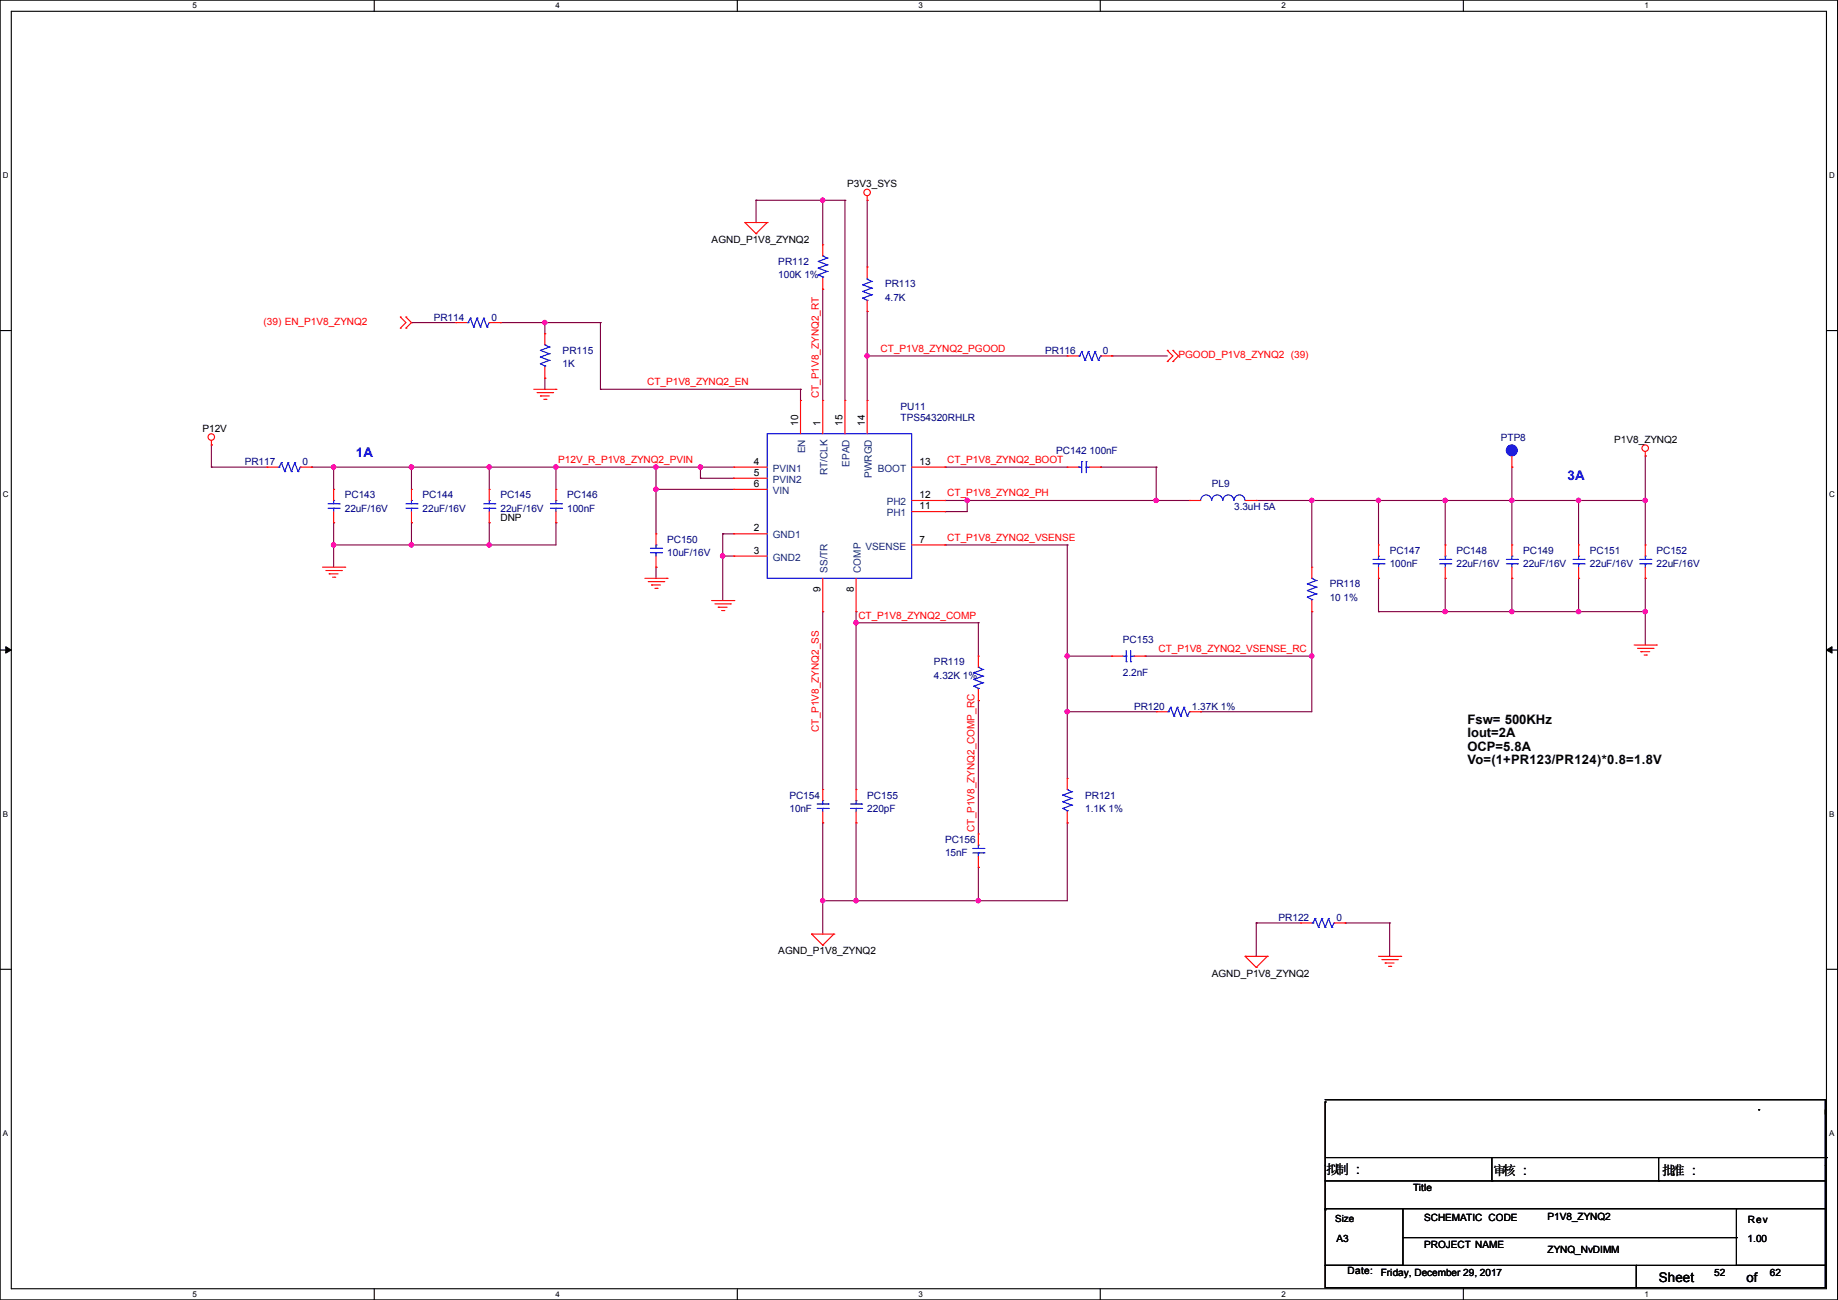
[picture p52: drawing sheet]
<svg xmlns="http://www.w3.org/2000/svg" width="420mm" height="297mm" viewBox="0 0 420 297" stroke-linecap="round" stroke-linejoin="round" font-family="sans-serif">
<defs><g id="words">
<g font-size="3" fill="#00f">
<text x="81.3" y="104.5">1A</text>
<text x="358.2" y="109.6">3A</text>
</g>
<g font-size="3">
<text x="335.3" y="165.4">Fsw= 500KHz</text>
<text x="335.3" y="168.4">Iout=2A</text>
<text x="335.3" y="171.5">OCP=5.8A</text>
<text x="335.3" y="174.5">Vo=(1+PR123/PR124)*0.8=1.8V</text>
<text x="303.1" y="268.2">拟制 :::</text>
<text x="303.1" y="268.2">拟制</text>
<text x="341.2" y="268.5">审核 :::</text>
<text x="341.2" y="268.5">审核</text>
<text x="379.8" y="268.5">批准 :::</text>
<text x="379.8" y="268.5">批准</text>
<text x="379" y="292.9">Sheet</text>
<text x="399.1" y="292.8">of</text>
</g>
<g font-size="2.3">
<text x="193.6" y="42.8">P3V3_SYS</text>
<text x="162.6" y="55.5">AGND_P1V8_ZYNQ2</text>
<text x="46.3" y="98.6">P12V</text>
<text x="182.4" y="97.3" transform="rotate(-90 182.4 97.3)">10</text>
<text x="187.5" y="97.3" transform="rotate(-90 187.5 97.3)">1</text>
<text x="192.5" y="97.3" transform="rotate(-90 192.5 97.3)">15</text>
<text x="197.6" y="97.3" transform="rotate(-90 197.6 97.3)">14</text>
<text x="368.9" y="101.2">P1V8_ZYNQ2</text>
<text x="172.3" y="106.2">4</text>
<text x="210.1" y="106.2">13</text>
<text x="172.3" y="108.7">5</text>
<text x="172.3" y="111.3">6</text>
<text x="210.1" y="113.8">12</text>
<text x="114.4" y="119">DNP</text>
<text x="210.1" y="116.3">11</text>
<text x="172.3" y="121.4">2</text>
<text x="210.1" y="124">7</text>
<text x="172.3" y="126.5">3</text>
<text x="187.5" y="135.2" transform="rotate(-90 187.5 135.2)">9</text>
<text x="195.1" y="135.2" transform="rotate(-90 195.1 135.2)">8</text>
<text x="177.9" y="218">AGND_P1V8_ZYNQ2</text>
<text x="276.9" y="223.1">AGND_P1V8_ZYNQ2</text>
<text x="322.9" y="272.1">Title</text>
<text x="325.4" y="279">SCHEMATIC CODE</text>
<text x="353.6" y="278.7">P1V8_ZYNQ2</text>
<text x="399.4" y="279.5">Rev</text>
<text x="305.4" y="283.8">A3</text>
<text x="325.4" y="285.1">PROJECT NAME</text>
<text x="353.6" y="286.3">ZYNQ_NvDIMM</text>
<text x="399.4" y="283.8">1.00</text>
<text x="307.9" y="291.2">Date:</text>
<text x="315.5" y="291.4">Friday, December 29, 2017</text>
<text x="391.7" y="291.4">52</text>
<text x="404.4" y="291.4">62</text>
</g>
<g font-size="2.3" fill="#000080">
<text x="177.9" y="60.5">PR112</text>
<text x="177.9" y="63.6">100K 1%</text>
<text x="202.2" y="65.6">PR113</text>
<text x="202.2" y="68.7">4.7K</text>
<text x="99.1" y="73.2">PR114</text>
<text x="112.3" y="73.2">0</text>
<text x="128.6" y="80.9">PR115</text>
<text x="128.6" y="83.9">1K</text>
<text x="238.8" y="80.9">PR116</text>
<text x="252" y="80.9">0</text>
<text x="205.8" y="93.6">PU11</text>
<text x="205.8" y="96.1">TPS54320RHLR</text>
<text x="343" y="100.7">PTP8</text>
<text x="55.9" y="106.3">PR117</text>
<text x="69.1" y="106.3">0</text>
<text x="241.4" y="103.7">PC142</text>
<text x="249" y="103.7">100nF</text>
<text x="78.8" y="113.9">PC143</text>
<text x="96.6" y="113.9">PC144</text>
<text x="114.4" y="113.9">PC145</text>
<text x="129.6" y="113.9">PC146</text>
<text x="276.9" y="111.3">PL9</text>
<text x="78.8" y="116.9">22uF/16V</text>
<text x="96.6" y="116.9">22uF/16V</text>
<text x="114.4" y="116.9">22uF/16V</text>
<text x="129.6" y="116.9">100nF</text>
<text x="282" y="116.4">3.3uH 5A</text>
<text x="152.5" y="124">PC150</text>
<text x="152.5" y="127.1">10uF/16V</text>
<text x="317.6" y="126.6">PC147</text>
<text x="317.6" y="129.6">100nF</text>
<text x="332.8" y="126.6">PC148</text>
<text x="332.8" y="129.6">22uF/16V</text>
<text x="348" y="126.6">PC149</text>
<text x="348" y="129.6">22uF/16V</text>
<text x="363.3" y="126.6">PC151</text>
<text x="363.3" y="129.6">22uF/16V</text>
<text x="378.5" y="126.6">PC152</text>
<text x="378.5" y="129.6">22uF/16V</text>
<text x="303.8" y="134.2">PR118</text>
<text x="303.8" y="137.2">10 1%</text>
<text x="256.6" y="146.9">PC153</text>
<text x="213.4" y="152">PR119</text>
<text x="213.4" y="155">4.32K 1%</text>
<text x="256.6" y="154.5">2.2nF</text>
<text x="259.1" y="162.1">PR120</text>
<text x="272.3" y="162.1">1.37K 1%</text>
<text x="180.4" y="182.5">PC154</text>
<text x="180.4" y="185.5">10nF</text>
<text x="198.2" y="182.5">PC155</text>
<text x="198.2" y="185.5">220pF</text>
<text x="248" y="182.5">PR121</text>
<text x="248" y="185.5">1.1K 1%</text>
<text x="216" y="192.6">PC156</text>
<text x="216" y="195.7">15nF</text>
<text x="292.2" y="210.4">PR122</text>
<text x="305.4" y="210.4">0</text>
</g>
<g font-size="2.3" fill="#f00">
<text x="60.2" y="74.3">(39) EN_P1V8_ZYNQ2</text>
<text x="201.2" y="80.4">CT_P1V8_ZYNQ2_PGOOD</text>
<text x="269.3" y="81.9">PGOOD_P1V8_ZYNQ2 (39)</text>
<text x="147.9" y="88">CT_P1V8_ZYNQ2_EN</text>
<text x="187.1" y="91" transform="rotate(-90 187.1 91)">CT_P1V8_ZYNQ2_RT</text>
<text x="127.6" y="105.8">P12V_R_P1V8_ZYNQ2_PVIN</text>
<text x="216.5" y="105.8">CT_P1V8_ZYNQ2_BOOT</text>
<text x="216.5" y="113.4">CT_P1V8_ZYNQ2_PH</text>
<text x="216.5" y="123.6">CT_P1V8_ZYNQ2_VSENSE</text>
<text x="196.1" y="141.4">CT_P1V8_ZYNQ2_COMP</text>
<text x="264.7" y="149">CT_P1V8_ZYNQ2_VSENSE_RC</text>
<text x="187.1" y="167.2" transform="rotate(-90 187.1 167.2)">CT_P1V8_ZYNQ2_SS</text>
<text x="222.6" y="190" transform="rotate(-90 222.6 190)">CT_P1V8_ZYNQ2_COMP_RC</text>
</g>
<g font-size="2.3" fill="#004080">
<text x="176.6" y="107.8">PVIN1</text>
<text x="184" y="103.5" transform="rotate(-90 184 103.5)">EN</text>
<text x="194.2" y="106.6" transform="rotate(-90 194.2 106.6)">EPAD</text>
<text x="200.6" y="107.8">BOOT</text>
<text x="176.6" y="110.3">PVIN2</text>
<text x="176.6" y="112.9">VIN</text>
<text x="189.1" y="108.5" transform="rotate(-90 189.1 108.5)">RT/CLK</text>
<text x="199.2" y="109.1" transform="rotate(-90 199.2 109.1)">PWRGD</text>
<text x="202.6" y="117.9">PH1</text>
<text x="202.6" y="115.4">PH2</text>
<text x="176.6" y="123">GND1</text>
<text x="197.8" y="125.6">VSENSE</text>
<text x="176.6" y="128.1">GND2</text>
<text x="189.1" y="130.9" transform="rotate(-90 189.1 130.9)">SS/TR</text>
<text x="196.7" y="130.9" transform="rotate(-90 196.7 130.9)">COMP</text>
</g>
<text font-size="2.2" x="305.1" y="279.2">Size</text>
<g font-size="1.8">
<text x="44" y="1.9">5</text>
<text x="127" y="1.9">4</text>
<text x="209.9" y="1.9">3</text>
<text x="292.9" y="1.9">2</text>
<text x="375.8" y="1.9">1</text>
<text x=".7" y="40.6">D</text>
<text x="418" y="40.6">D</text>
<text x=".7" y="113.6">C</text>
<text x="418" y="113.6">C</text>
<text x=".7" y="186.6">B</text>
<text x="418" y="186.6">B</text>
<text x=".7" y="259.5">A</text>
<text x="418" y="259.5">A</text>
<text x="44" y="296.3">5</text>
<text x="127" y="296.3">4</text>
<text x="209.9" y="296.3">3</text>
<text x="292.9" y="296.3">2</text>
<text x="375.8" y="296.3">1</text>
</g>
</g></defs>
<path d="M0 0h419.9v297h-419.9zM2.6 2.6h414.8v291.8h-414.8z" fill="none" stroke="#000" stroke-width=".25"/>
<g fill="#fff">
<path d="M44 .3h1v2h-1z"/>
<path d="M44 294.7h1v2h-1z"/>
</g>
<path d="M85.5 0v2.6M85.5 294.4v2.6" fill="none" stroke="#000" stroke-width=".25"/>
<g fill="#fff">
<path d="M127 .3h.9v2h-.9z"/>
<path d="M127 294.7h.9v2h-.9z"/>
</g>
<path d="M168.5 0v2.6M168.5 294.4v2.6" fill="none" stroke="#000" stroke-width=".25"/>
<g fill="#fff">
<path d="M209.9 .3h1v2h-1z"/>
<path d="M209.9 294.7h1v2h-1z"/>
</g>
<path d="M251.4 0v2.6M251.4 294.4v2.6" fill="none" stroke="#000" stroke-width=".25"/>
<g fill="#fff">
<path d="M292.9 .3h.9v2h-.9z"/>
<path d="M292.9 294.7h.9v2h-.9z"/>
</g>
<path d="M334.4 0v2.6M334.4 294.4v2.6" fill="none" stroke="#000" stroke-width=".25"/>
<g fill="#fff">
<path d="M375.8 .3h1v2h-1z"/>
<path d="M375.8 294.7h1v2h-1z"/>
<path d="M.7 39h1.2v2h-1.2z"/>
<path d="M418 39h1.3v2h-1.3z"/>
<path d="M.7 112h1.2v2h-1.2z"/>
<path d="M418 112h1.3v2h-1.3z"/>
</g>
<path d="M0 75.5h2.6M417.4 75.5h2.5" fill="none" stroke="#000" stroke-width=".25"/>
<g fill="#fff">
<path d="M.7 185h1.2v1.9h-1.2z"/>
<path d="M418 185h1.2v1.9h-1.2z"/>
</g>
<path d="M0 148.5h2.6M417.4 148.5h2.5" fill="none" stroke="#000" stroke-width=".25"/>
<path d="M1.3 147.7l1.3 .8-1.3 .7zM417.4 148.5l1.2-.8v1.5z" fill="#000" stroke="#000" stroke-width=".23"/>
<g fill="#fff">
<path d="M.7 257.9h1.2v2h-1.2z"/>
<path d="M418 257.9h1.2v2h-1.2z"/>
</g>
<g fill="none" stroke="#000" stroke-width=".25">
<path d="M0 221.4h2.6M417.4 221.4h2.5M302.8 251.8h.1M302.8 251.8v24.6M302.8 251.2h114.3M401.9 253.5h.1M417.1 251.2h.1M417.1 251.2v24.9M302.8 276.1h17.8v13h-17.8zM302.8 276.4h.1M302.8 269.8h114.3M303.1 264.5h114.3"/>
<path d="M320.6 276.1h76.2M340.9 269.8h.1M340.9 264.5v5.3M379 269.8h.1M379 264.5v5.3M396.8 276.1h20.3v13h-20.3zM396.8 276.1h.1M417.1 269.8h.1M417.1 266.2h.1M417.1 276.1h.1M417.4 264.5h.1M302.8 289.1h71.1v5.1h-71.1z"/>
<path d="M320.6 282.7h76.2M373.9 289.1h43.2v5.1h-43.2zM396.8 282.7h.1"/>
</g>
<g fill="none" stroke="#800040" stroke-width=".25">
<path d="M172.8 45.8h.1M172.8 45.8h20.3M172.8 45.8v5M188 45.8h.1M188 45.8v10.1M193.1 45.8h.1M193.1 45.8v45.7M198.2 45.8h.1M198.2 45.8v15.2M94 73.7h.1M94 73.7h10.2M114.3 73.7h.1"/>
<path d="M114.3 73.7h22.9M124.5 73.7h.1M124.5 73.7v2.5M137.2 73.7h.1M137.2 73.7v15.2M188 66.1h.1M188 66.1v25.4M198.2 71.2h.1M198.2 71.2v20.3M124.5 86.4h.1M124.5 86.4v2.5M137.2 88.9h.1"/>
<path d="M137.2 88.9h45.7M182.9 88.9h.1M182.9 88.9v2.6M198.2 81.3h.1M198.2 81.3h45.7M254 81.3h.1M254 81.3h12.7M48.3 106.7h.1M48.3 101.6h.1M48.3 106.7h12.7M48.3 101.6v5.1M71.2 106.7h.1"/>
<path d="M71.2 106.7h96.5M76.2 119.4h.1M76.2 106.7h.1M76.2 106.7v5.1M76.2 119.4v10.2M94 119.4h.1M94 106.7h.1M94 106.7v5.1M94 119.4v5.1M111.8 119.4h.1M111.8 106.7h.1M111.8 106.7v5.1"/>
<path d="M111.8 119.4v5.1M127 119.4h.1M127 106.7h.1M127 119.4v5.1h-50.8M127 106.7v5.1M149.9 111.8h.1M149.9 106.7h.1M149.9 111.8h17.8M149.9 106.7v15.3M160.1 106.7h.1M160.1 109.3h.1M160.1 106.7v2.6"/>
<path d="M160.1 109.3h7.6M215.9 116.9h.1M215.9 114.3h.1M215.9 106.7h.1M215.9 114.3h55.9M215.9 106.7h28M221 114.3h.1M221 114.3v2.6h-5.1M251.5 106.7h.1M251.5 106.7h12.7M264.2 106.7h.1M264.2 114.3h.1"/>
<path d="M264.2 106.7v7.6M287.1 114.3h.1M287.1 114.3h88.9M299.8 114.3h.1M299.8 114.3v15.3M315 114.3h.1M315 114.3v10.2M330.2 114.3h.1M330.2 114.3v10.2M345.5 114.3h.1M345.5 106.7h.1M345.5 106.7v17.8"/>
<path d="M360.7 114.3h.1M360.7 114.3v10.2M376 104.2h.1M376 114.3h.1M376 104.2v20.3M76.2 124.5h.1M94 124.5h.1M111.8 124.5h.1M149.9 129.6h.1M149.9 129.6v2.5M165.1 122h.1M165.1 127h.1"/>
<path d="M165.1 122v15.2M165.1 127h2.6M165.1 122h2.6M188 139.7h.1M188 139.7v40.7M195.6 139.7h.1M195.6 139.7v40.7M215.9 124.5h.1M215.9 124.5h28M243.9 124.5h.1M243.9 124.5v53.3M299.8 139.7h.1"/>
<path d="M299.8 139.7v22.9h-25.4M315 139.7h.1M315 132.1h.1M315 132.1v7.6M315 139.7h61M330.2 139.7h.1M330.2 132.1h.1M330.2 132.1v7.6M345.5 132.1h.1M345.5 139.7h.1M345.5 132.1v7.6M360.7 139.7h.1"/>
<path d="M360.7 132.1h.1M360.7 132.1v7.6M376 132.1h.1M376 139.7h.1M376 132.1v15.3M195.6 142.3h.1M195.6 142.3h28M223.6 142.3h.1M223.6 142.3v7.6M243.9 149.9h.1M243.9 149.9h10.1M261.7 149.9h.1"/>
<path d="M261.7 149.9h38.1M299.8 149.9h.1M223.6 160.1h.1M223.6 160.1v30.4M243.9 162.6h.1M243.9 162.6h20.3M274.4 162.6h.1M188 188h.1M188 188v25.4M195.6 188h.1M195.6 188v17.8M223.6 198.2h.1"/>
<path d="M223.6 198.2v7.6M243.9 188h.1M243.9 188v17.8h-55.9M188 205.8h.1M195.6 205.8h.1M223.6 205.8h.1M287.1 210.9h.1M287.1 210.9h10.1M287.1 210.9v7.6M307.4 210.9h.1M307.4 210.9h10.1M317.5 210.9h.1"/>
<path d="M317.5 210.9v7.6"/>
</g>
<g fill="#f0f" stroke="#f0f" stroke-width=".25">
<circle cx="330.2" cy="114.3" r=".49"/>
<circle cx="315" cy="114.3" r=".49"/>
<circle cx="375.9" cy="114.3" r=".49"/>
<circle cx="360.7" cy="114.3" r=".49"/>
<circle cx="160" cy="106.7" r=".49"/>
<circle cx="149.9" cy="106.7" r=".49"/>
<circle cx="345.5" cy="114.3" r=".49"/>
<circle cx="243.9" cy="162.6" r=".49"/>
<circle cx="243.9" cy="149.9" r=".49"/>
<circle cx="299.7" cy="149.9" r=".49"/>
<circle cx="195.6" cy="142.3" r=".49"/>
<circle cx="223.5" cy="205.8" r=".49"/>
<circle cx="195.6" cy="205.8" r=".49"/>
<circle cx="198.1" cy="81.3" r=".49"/>
<circle cx="165.1" cy="127" r=".49"/>
<circle cx="124.5" cy="73.7" r=".49"/>
<circle cx="76.2" cy="124.5" r=".49"/>
<circle cx="111.8" cy="124.5" r=".49"/>
<circle cx="94" cy="124.5" r=".49"/>
<circle cx="127" cy="106.7" r=".49"/>
<circle cx="111.8" cy="106.7" r=".49"/>
<circle cx="94" cy="106.7" r=".49"/>
<circle cx="76.2" cy="106.7" r=".49"/>
<circle cx="188" cy="205.8" r=".49"/>
<circle cx="188" cy="45.7" r=".49"/>
<circle cx="221" cy="114.3" r=".49"/>
<circle cx="264.2" cy="114.3" r=".49"/>
<circle cx="299.7" cy="114.3" r=".49"/>
<circle cx="330.2" cy="139.7" r=".49"/>
<circle cx="375.9" cy="139.7" r=".49"/>
<circle cx="360.7" cy="139.7" r=".49"/>
<circle cx="345.5" cy="139.7" r=".49"/>
<circle cx="149.9" cy="111.8" r=".49"/>
</g>
<g fill="none" stroke="#f00" stroke-width=".25">
<path d="M170.2 50.8h.1M170.2 50.8h5.1M170.2 50.8l2.6 2.6M172.8 53.4h.1M175.3 50.8h.1M175.3 50.8l-2.5 2.6M188 55.9h.1M188 55.9v2.6M198.2 45.8h.1M198.2 44.7v1.1M91.5 72.4h.1M91.5 75h.1"/>
<path d="M91.5 72.4l1.3 1.3-1.3 1.3M92.8 75h.1M92.8 72.4h.1M92.8 72.4l1.2 1.3-1.2 1.3M104.2 73.7h.1M104.2 73.7h2.5M111.8 73.7h2.5M114.3 73.7h.1M124.5 76.2h.1M124.5 76.2v2.6M188 66.1h.1M188 63.5v2.6"/>
<path d="M198.2 61h.1M198.2 71.2h.1M198.2 61v2.5M198.2 68.6v2.6M122 88.9h5M122.7 89.7h3.6M123.5 90.5h.1M123.5 90.5h2M124.2 91.2h.6M124.5 86.4h.1M124.5 83.9v2.5M124.8 91.2h.1"/>
<path d="M126.3 89.7h.1M127 88.9h.1M182.9 91.5h.1M182.9 91.5v7.6M188 91.5h.1M188 91.5v7.6M193.1 91.5h.1M193.1 91.5v7.6M198.2 91.5h.1M198.2 91.5v7.6M243.9 81.3h.1M243.9 81.3h2.5"/>
<path d="M251.5 81.3h2.5M254 81.3h.1M266.7 82.6h.1M266.7 80.1h.1M266.7 80.1l1.3 1.2-1.3 1.3M268 82.6h.1M268 80.1h.1M268 80.1l1.3 1.2-1.3 1.3M48.3 101.6h.1M48.3 100.6v1M61 106.7h.1M61 106.7h2.5"/>
<path d="M68.6 106.7h2.6M71.2 106.7h.1M76.2 119.4h.1M76.2 111.8h.1M76.2 111.8v2.5M76.2 116.9v2.5M94 119.4h.1M94 111.8h.1M94 111.8v2.5M94 116.9v2.5M111.8 119.4h.1M111.8 111.8h.1"/>
<path d="M111.8 111.8v2.5M111.8 116.9v2.5M127 119.4h.1M127 111.8h.1M127 111.8v2.5M127 116.9v2.5M167.7 106.7h.1M167.7 109.3h.1M167.7 111.8h.1M167.7 106.7h7.6M167.7 109.3h7.6M167.7 111.8h7.6"/>
<path d="M208.3 106.7h7.6M208.3 114.3h7.6M208.3 116.9h7.6M215.9 116.9h.1M215.9 114.3h.1M215.9 106.7h.1M243.9 106.7h.1M243.9 106.7h2.5M249 106.7h2.5M251.5 106.7h.1M271.8 114.3h.1M271.8 114.3h2.6"/>
<path d="M284.5 114.3h2.6M287.1 114.3h.1M345.5 106.7h.1M345.5 104.2v2.5M376 104.2h.1M376 103.2v1M73.7 129.6h5.1M74.5 130.3h3.5M75.2 131.1h.1M75.2 131.1h2.1M76 131.9h.5M76.5 131.9h.1"/>
<path d="M78 130.3h.1M78.8 129.6h.1M147.4 132.1h5M148.1 132.9h3.6M148.9 133.6h.1M148.9 133.6h2M149.6 134.4h.6M149.9 129.6h.1M149.9 122h.1M149.9 122v2.5M149.9 127v2.6M150.2 134.4h.1"/>
<path d="M151.7 132.9h.1M152.4 132.1h.1M162.6 137.2h5.1M163.4 138h3.5M164.1 138.7h.1M164.1 138.7h2.1M164.9 139.5h.5M165.4 139.5h.1M166.9 138h.1M167.7 137.2h.1M167.7 122h.1M167.7 127h.1"/>
<path d="M167.7 122h7.6M167.7 127h7.6M188 139.7h.1M188 132.1v7.6M195.6 139.7h.1M195.6 132.1v7.6M208.3 124.5h7.6M215.9 124.5h.1M299.8 139.7h.1M299.8 129.6h.1M299.8 129.6v2.5M299.8 137.2v2.5"/>
<path d="M315 132.1h.1M315 124.5h.1M315 124.5v2.5M315 129.6v2.5M330.2 132.1h.1M330.2 124.5h.1M330.2 124.5v2.5M330.2 129.6v2.5M345.5 132.1h.1M345.5 124.5h.1M345.5 124.5v2.5M345.5 129.6v2.5"/>
<path d="M360.7 132.1h.1M360.7 124.5h.1M360.7 124.5v2.5M360.7 129.6v2.5M376 132.1h.1M376 124.5h.1M376 124.5v2.5M376 129.6v2.5M223.6 149.9h.1M223.6 149.9v2.5M223.6 157.5v2.6M254 149.9h.1"/>
<path d="M254 149.9h2.6M259.1 149.9h2.6M261.7 149.9h.1M373.4 147.4h5.1M374.2 148.1h3.5M374.9 148.9h.1M374.9 148.9h2.1M375.7 149.6h.5M376.2 149.6h.1M377.7 148.1h.1M378.5 147.4h.1M223.6 160.1h.1"/>
<path d="M243.9 177.8h.1M243.9 177.8v2.6M264.2 162.6h.1M264.2 162.6h2.5M271.8 162.6h2.6M274.4 162.6h.1M188 188h.1M188 180.4h.1M188 180.4v2.5M188 185.5v2.5M195.6 188h.1M195.6 180.4h.1"/>
<path d="M195.6 180.4v2.5M195.6 185.5v2.5M223.6 198.2h.1M223.6 190.5h.1M223.6 190.5v2.6M223.6 195.6v2.6M243.9 188h.1M243.9 185.5v2.5M185.5 213.4h.1M185.5 213.4h5M185.5 213.4l2.5 2.5M188 215.9h.1"/>
<path d="M190.5 213.4h.1M190.5 213.4l-2.5 2.5M284.5 218.5h.1M284.5 218.5h5.1M284.5 218.5l2.6 2.5M289.6 218.5h.1M289.6 218.5l-2.5 2.5M297.2 210.9h.1M297.2 210.9h2.6M304.8 210.9h2.6M307.4 210.9h.1M315 218.5h5.1"/>
<path d="M315.8 219.2h3.5M319.3 219.2h.1M320.1 218.5h.1M287.1 221h.1M316.5 220h.1M316.5 220h2.1M317.3 220.8h.5M317.8 220.8h.1"/>
<circle cx="198.1" cy="44" r=".74"/>
<circle cx="48.3" cy="99.8" r=".74"/>
<circle cx="375.9" cy="102.4" r=".74"/>
</g>
<g fill="none" stroke="#00f" stroke-width=".25">
<path d="M187 59.7h.1M187 59.7l2 .8M188 58.5h.1M188 58.5l1 .5M189 59h.1M189 59l-2 .7M106.7 73.7h.3M107 73.7h.1M107.5 72.7h.1M107.5 72.7l-.5 1M107.5 72.7l.7 2M108.2 74.7h.1"/>
<path d="M109 72.7h.1M109 72.7l-.8 2M109 72.7l.8 2M109.8 74.7h.1M110.5 72.7h.1M110.5 72.7l-.7 2M110.5 72.7l.8 2M111.3 74.7h.1M111.8 73.7h.1M111.8 73.7l-.5 1M124.5 78.8h.1M124.5 78.8l1 .5"/>
<path d="M125.5 79.3h.1M125.5 79.3l-2 .8M187 62.8h.1M187 61.3h.1M187 62.8l1 .5M187 61.3l2 .7M188 63.3h.1M188 63.3v.2M189 62h.1M189 60.5h.1M189 62l-2 .8M189 60.5l-2 .8"/>
<path d="M197.1 65.1h.1M197.1 66.6h.1M197.1 68.1h.1M197.1 65.1l2.1 .7M197.1 66.6l2.1 .8M197.1 68.1l1.1 .5M198.2 68.6h.1M198.2 63.8h.1M198.2 63.8l1 .5M198.2 63.5v.3M199.2 64.3h.1M199.2 65.8h.1"/>
<path d="M199.2 67.4h.1M199.2 64.3l-2.1 .8M199.2 65.8l-2.1 .8M199.2 67.4l-2.1 .7M123.5 83.1h.1M123.5 81.6h.1M123.5 80.1h.1M123.5 83.1l1 .5M123.5 81.6l2 .7M123.5 80.1l2 .7M124.5 83.6h.1M124.5 83.6v.3"/>
<path d="M125.5 82.3h.1M125.5 80.8h.1M125.5 82.3l-2 .8M125.5 80.8l-2 .8M175.3 99.1h33v33h-33zM246.4 81.3h.3M246.7 81.3h.1M247.2 80.3h.1M247.2 80.3l-.5 1M247.2 80.3l.7 2M247.9 82.3h.1M248.7 80.3h.1"/>
<path d="M248.7 80.3l-.8 2M248.7 80.3l.8 2M249.5 82.3h.1M250.2 80.3h.1M250.2 80.3l-.7 2M250.2 80.3l.8 2M251 82.3h.1M251.5 81.3h.1M251.5 81.3l-.5 1M63.5 106.7h.3M63.8 106.7h.1M64.3 105.7h.1"/>
<path d="M64.3 105.7l-.5 1M64.3 105.7l.8 2M65.1 107.7h.1M65.8 105.7h.1M65.8 105.7l-.7 2M65.8 105.7l.8 2M66.6 107.7h.1M67.4 105.7h.1M67.4 105.7l-.8 2M67.4 105.7l.7 2M68.1 107.7h.1M68.6 106.7h.1"/>
<path d="M68.6 106.7l-.5 1M75 116.1h2.5M75 115.1h2.5M76.2 114.3h.1M76.2 116.1h.1M76.2 114.3v.8M76.2 116.1v.8M77.5 116.1h.1M77.5 115.1h.1M92.8 116.1h2.5M92.8 115.1h2.5M94 114.3h.1"/>
<path d="M94 116.1h.1M94 114.3v.8M94 116.1v.8M95.3 116.1h.1M95.3 115.1h.1M110.5 116.1h2.6M110.5 115.1h2.6M111.8 114.3h.1M111.8 116.1h.1M111.8 114.3v.8M111.8 116.1v.8M113.1 116.1h.1"/>
<path d="M113.1 115.1h.1M125.8 116.1h2.5M125.8 115.1h2.5M127 114.3h.1M127 116.1h.1M127 114.3v.8M127 116.1v.8M128.3 116.1h.1M128.3 115.1h.1M246.4 106.7h.1M246.4 106.7h.8M247.2 105.5h.1"/>
<path d="M247.2 105.5v2.5M248.2 105.5h.1M248.2 106.7h.1M248.2 105.5v2.5M248.2 106.7h.8M274.4 114.3a1.25 1.25 0 0 1 1.2-1.2 1.25 1.25 0 0 1 1.3 1.2M276.9 114.3a1.25 1.25 0 0 1 1.3-1.2 1.25 1.25 0 0 1 1.2 1.2M279.4 114.3a1.25 1.25 0 0 1 1.3-1.2 1.25 1.25 0 0 1 1.2 1.2M282 114.3a1.25 1.25 0 0 1 1.2-1.2 1.25 1.25 0 0 1 1.3 1.2M148.6 126.3h2.6M148.6 125.3h2.6M149.9 124.5h.1"/>
<path d="M149.9 126.3h.1M149.9 124.5v.8M149.9 126.3v.7M151.2 126.3h.1M151.2 125.3h.1M298.7 136.4h.1M298.7 134.9h.1M298.7 133.4h.1M298.7 136.4l1.1 .5M298.7 134.9l2.1 .8M298.7 133.4l2.1 .8M299.8 132.1h.1"/>
<path d="M299.8 136.9h.1M299.8 132.1l1 .5M299.8 136.9v.3M300.8 135.7h.1M300.8 134.2h.1M300.8 132.6h.1M300.8 135.7l-2.1 .7M300.8 134.2l-2.1 .7M300.8 132.6l-2.1 .8M313.7 128.8h2.6M313.7 127.8h2.6M315 127h.1"/>
<path d="M315 128.8h.1M315 127v.8M315 128.8v.8M316.3 128.8h.1M316.3 127.8h.1M329 128.8h2.5M329 127.8h2.5M330.2 127h.1M330.2 128.8h.1M330.2 127v.8M330.2 128.8v.8M331.5 128.8h.1"/>
<path d="M331.5 127.8h.1M344.2 128.8h2.6M344.2 127.8h2.6M345.5 127h.1M345.5 128.8h.1M345.5 127v.8M345.5 128.8v.8M346.8 128.8h.1M346.8 127.8h.1M359.5 128.8h2.5M359.5 127.8h2.5M360.7 127h.1"/>
<path d="M360.7 128.8h.1M360.7 127v.8M360.7 128.8v.8M362 128.8h.1M362 127.8h.1M374.7 128.8h2.5M374.7 127.8h2.5M376 127h.1M376 128.8h.1M376 127v.8M376 128.8v.8M377.2 128.8h.1"/>
<path d="M377.2 127.8h.1M222.5 156.8h.1M222.5 155.2h.1M222.5 153.7h.1M222.5 156.8l1.1 .5M222.5 155.2l2.1 .8M222.5 153.7l2.1 .8M223.6 152.4h.1M223.6 157.3h.1M223.6 157.3v.2M223.6 152.4l1 .6M224.6 156h.1"/>
<path d="M224.6 154.5h.1M224.6 153h.1M224.6 156l-2.1 .8M224.6 154.5l-2.1 .7M224.6 153l-2.1 .7M256.6 149.9h.7M257.3 151.2h.1M257.3 149.9h.1M257.3 148.6v2.6M258.4 151.2h.1M258.4 148.6v2.6M258.4 149.9h.7"/>
<path d="M259.1 149.9h.1M266.7 162.6h.3M267 162.6h.1M267.5 161.6h.1M267.5 161.6l-.5 1M267.5 161.6l.8 2M268.3 163.6h.1M269 161.6h.1M269 161.6l-.7 2M269 161.6l.8 2M269.8 163.6h.1M270.6 161.6h.1"/>
<path d="M270.6 161.6l-.8 2M270.6 161.6l.7 2M271.3 163.6h.1M271.8 162.6h.1M271.8 162.6l-.5 1M186.7 184.7h2.6M186.7 183.7h2.6M188 182.9h.1M188 184.7h.1M188 182.9v.8M188 184.7v.8M189.3 184.7h.1"/>
<path d="M189.3 183.7h.1M194.4 184.7h2.5M194.4 183.7h2.5M195.6 182.9h.1M195.6 184.7h.1M195.6 182.9v.8M195.6 184.7v.8M196.9 184.7h.1M196.9 183.7h.1M222.3 194.9h2.5M222.3 193.8h2.5M223.6 193.1h.1"/>
<path d="M223.6 194.9h.1M223.6 193.1v.7M223.6 194.9v.7M224.8 194.9h.1M224.8 193.8h.1M242.9 184.7h.1M242.9 183.2h.1M242.9 181.7h.1M242.9 184.7l1 .5M242.9 183.2l2 .7M242.9 181.7l2 .7M243.9 180.4h.1"/>
<path d="M243.9 185.2h.1M243.9 180.4l1 .5M243.9 185.2v.3M244.9 183.9h.1M244.9 182.4h.1M244.9 180.9h.1M244.9 183.9l-2 .8M244.9 182.4l-2 .8M244.9 180.9l-2 .8M299.8 210.9h.2M300 210.9h.1M300.5 209.8h.1"/>
<path d="M300.5 209.8l-.5 1.1M300.5 209.8l.8 2.1M301.3 211.9h.1M302 209.8h.1M302 209.8l-.7 2.1M302 209.8l.8 2.1M302.8 211.9h.1M303.6 209.8h.1M303.6 209.8l-.8 2.1M303.6 209.8l.7 2.1M304.3 211.9h.1M304.8 210.9h.1"/>
<path d="M304.8 210.9l-.5 1"/>
</g>
<circle cx="345.5" cy="102.9" r="1.25" fill="#00f" stroke="#00f" stroke-width=".25"/>
<use href="#words"/>
</svg>
